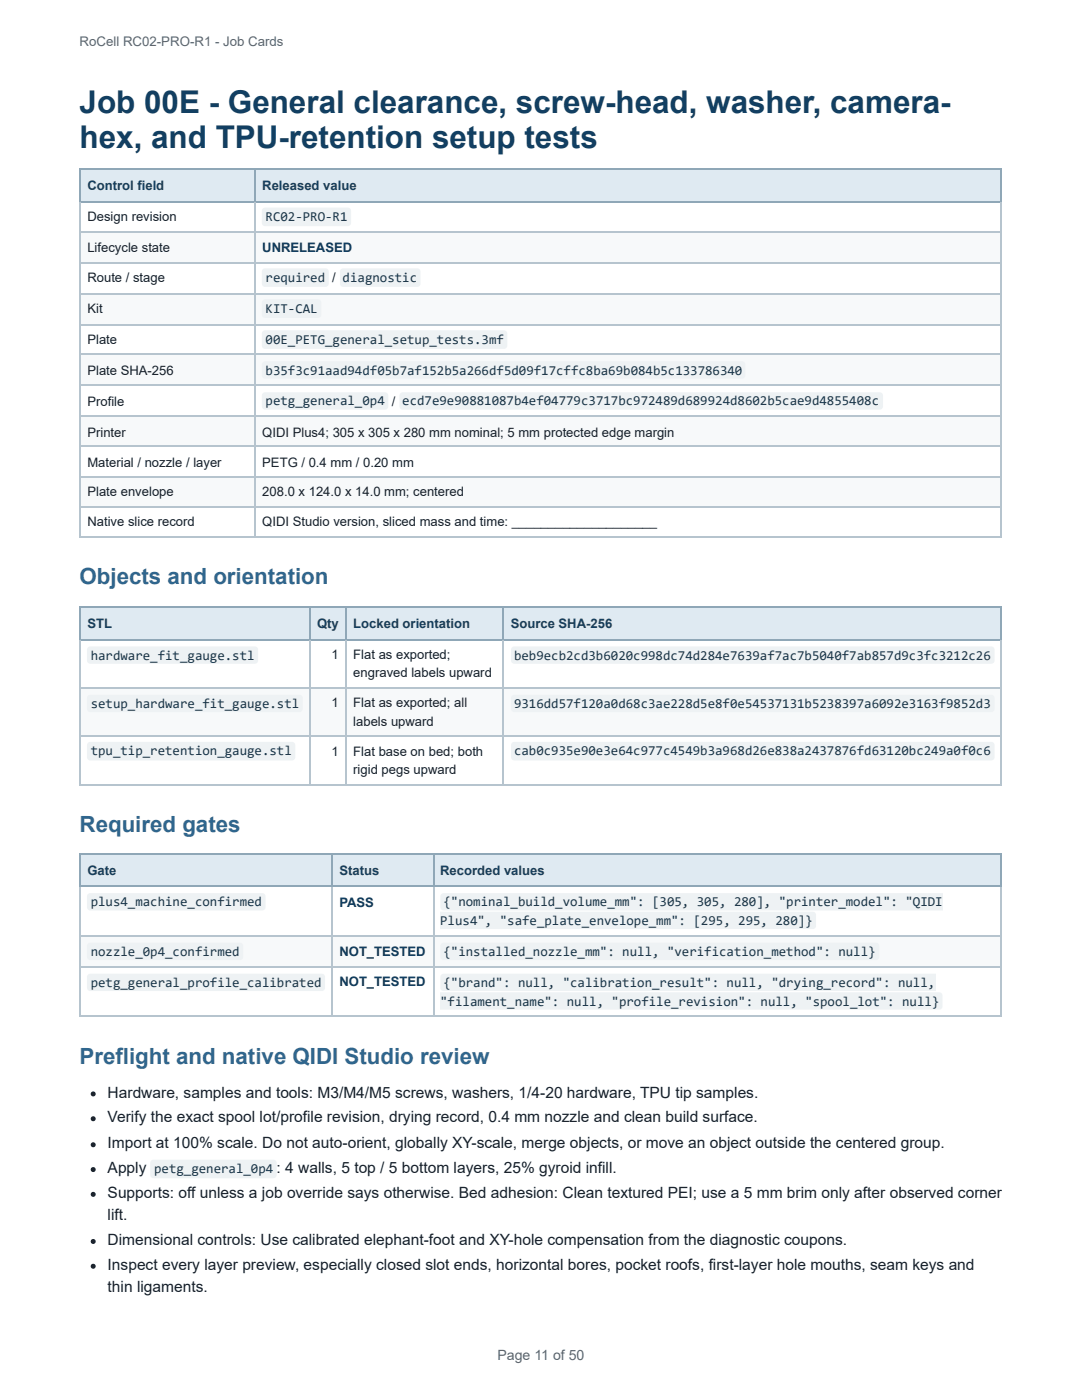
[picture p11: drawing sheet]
<svg xmlns="http://www.w3.org/2000/svg" width="216mm" height="279mm" viewBox="0 0 216 279" stroke-linecap="round" stroke-linejoin="round" font-family="sans-serif">
<defs><g id="words">
<g font-size="6.3" fill="#123f62">
<text x="15.9" y="22.6">Job 00E - General clearance, screw-head, washer, camera-</text>
<text x="15.9" y="29.6">hex, and TPU-retention setup tests</text>
</g>
<g font-size="4.5" fill="#2f668e">
<text x="15.9" y="116.6">Objects and orientation</text>
<text x="15.9" y="166.1">Required gates</text>
<text x="15.9" y="212.4">Preflight and native QIDI Studio review</text>
</g>
<g font-size="3.1" fill="#17202a">
<text x="21.5" y="219.1">Hardware, samples and tools: M3/M4/M5 screws, washers, 1/4-20 hardware, TPU tip samples.</text>
<text x="21.5" y="224">Verify the exact spool lot/profile revision, drying record, 0.4 mm nozzle and clean build surface.</text>
<text x="21.5" y="229.2">Import at 100% scale. Do not auto-orient, globally XY-scale, merge objects, or move an object outside the centered group.</text>
<text x="21.5" y="234.2">Apply</text>
<text x="21.5" y="239.1">Supports: off unless a job override says otherwise. Bed adhesion: Clean textured PEI; use a 5 mm brim only after observed corner</text>
<text x="55.2" y="234.2">:</text>
<text x="56.9" y="234.2">4 walls, 5 top / 5 bottom layers, 25% gyroid infill.</text>
<text x="21.5" y="243.6">lift.</text>
<text x="21.5" y="248.5">Dimensional controls: Use calibrated elephant-foot and XY-hole compensation from the diagnostic coupons.</text>
<text x="21.5" y="253.5">Inspect every layer preview, especially closed slot ends, horizontal bores, pocket roofs, first-layer hole mouths, seam keys and</text>
<text x="21.5" y="257.9">thin ligaments.</text>
</g>
<text font-size="2.8" fill="#5b6470" x="99.3" y="271.5">Page 11 of 50</text>
<g font-size="2.7" fill="#1d3646">
<text x="53" y="44.1">RC02-PRO-R1</text>
<text x="53" y="56.2">required</text>
<text x="68.4" y="56.2">diagnostic</text>
<text x="53" y="62.4">KIT-CAL</text>
<text x="53" y="68.6">00E_PETG_general_setup_tests.3mf</text>
<text x="53" y="74.7">b35f3c91aad94df05b7af152b5a266df5d09f17cffc8ba69b084b5c133786340</text>
<text x="53" y="80.9">petg_general_0p4</text>
<text x="80.3" y="80.9">ecd7e9e90881087b4ef04779c3717bc972489d689924d8602b5cae9d4855408c</text>
<text x="18.1" y="131.6">hardware_fit_gauge.stl</text>
<text x="102.6" y="131.6">beb9ecb2cd3b6020c998dc74d284e7639af7ac7b5040f7ab857d9c3fc3212c26</text>
<text x="18.1" y="141.3">setup_hardware_fit_gauge.stl</text>
<text x="102.6" y="141.3">9316dd57f120a0d68c3ae228d5e8f0e54537131b5238397a6092e3163f9852d3</text>
<text x="18.1" y="150.7">tpu_tip_retention_gauge.stl</text>
<text x="102.6" y="150.7">cab0c935e90e3e64c977c4549b3a968d26e838a2437876fd63120bc249a0f0c6</text>
<text x="18.1" y="180.9">plus4_machine_confirmed</text>
<text x="87.8" y="184.6">Plus4&quot;, &quot;safe_plate_envelope_mm&quot;: [295, 295, 280]}</text>
<text x="88.5" y="180.9">{&quot;nominal_build_volume_mm&quot;: [305, 305, 280], &quot;printer_model&quot;: &quot;QIDI</text>
<text x="18.1" y="190.8">nozzle_0p4_confirmed</text>
<text x="88.5" y="190.8">{&quot;installed_nozzle_mm&quot;: null, &quot;verification_method&quot;: null}</text>
<text x="18.1" y="197">petg_general_profile_calibrated</text>
<text x="88.5" y="197">{&quot;brand&quot;: null, &quot;calibration_result&quot;: null, &quot;drying_record&quot;: null,</text>
<text x="87.8" y="200.7">&quot;filament_name&quot;: null, &quot;profile_revision&quot;: null, &quot;spool_lot&quot;: null}</text>
<text x="30.8" y="234.1">petg_general_0p4</text>
</g>
<text font-size="2.6" fill="#5b6470" x="15.9" y="9.3">RoCell RC02-PRO-R1 - Job Cards</text>
<g font-size="2.6" fill="#173c56">
<text x="17.4" y="38">Control field</text>
<text x="52.3" y="38">Released value</text>
<text x="17.4" y="125.3">STL</text>
<text x="63.3" y="125.3">Qty</text>
<text x="70.5" y="125.3">Locked orientation</text>
<text x="101.9" y="125.3">Source SHA-256</text>
<text x="17.4" y="174.5">Gate</text>
<text x="67.7" y="174.5">Status</text>
<text x="87.8" y="174.5">Recorded values</text>
</g>
<g font-size="2.6" fill="#17202a">
<text x="17.4" y="44.1">Design revision</text>
<text x="17.4" y="50.3">Lifecycle state</text>
<text x="17.4" y="56.3">Route / stage</text>
<text x="66.3" y="56.3">/</text>
<text x="17.4" y="62.5">Kit</text>
<text x="17.4" y="68.6">Plate</text>
<text x="17.4" y="74.8">Plate SHA-256</text>
<text x="17.4" y="81">Profile</text>
<text x="78.2" y="81">/</text>
<text x="17.4" y="87.2">Printer</text>
<text x="52.3" y="87.2">QIDI Plus4; 305 x 305 x 280 mm nominal; 5 mm protected edge margin</text>
<text x="17.4" y="93.1">Material / nozzle / layer</text>
<text x="52.3" y="93.1">PETG / 0.4 mm / 0.20 mm</text>
<text x="17.4" y="99.1">Plate envelope</text>
<text x="52.3" y="99.1">208.0 x 124.0 x 14.0 mm; centered</text>
<text x="17.4" y="105">Native slice record</text>
<text x="52.3" y="105">QIDI Studio version, sliced mass and time: ____________________</text>
<text x="66.2" y="131.5">1</text>
<text x="70.5" y="131.5">Flat as exported;</text>
<text x="70.5" y="135.2">engraved labels upward</text>
<text x="66.2" y="141.1">1</text>
<text x="70.5" y="141.1">Flat as exported; all</text>
<text x="70.5" y="144.8">labels upward</text>
<text x="66.2" y="150.8">1</text>
<text x="70.5" y="150.8">Flat base on bed; both</text>
<text x="70.5" y="154.5">rigid pegs upward</text>
</g>
<g font-size="2.6" fill="#0a3656">
<text x="52.3" y="50.3">UNRELEASED</text>
<text x="67.7" y="181">PASS</text>
<text x="67.7" y="190.9">NOT_TESTED</text>
<text x="67.7" y="196.8">NOT_TESTED</text>
</g>
</g></defs>
<g fill="#dfeaf2">
<path d="M16.1 33.8h34.9v6.4h-34.9z"/>
<path d="M51 33.8h148.8v6.4h-148.8z"/>
</g>
<g fill="#f7f9fa">
<path d="M16.1 46.4h34.9v5.9h-34.9z"/>
<path d="M51 46.4h148.8v5.9h-148.8z"/>
<path d="M16.1 58.5h34.9v6.2h-34.9z"/>
<path d="M51 58.5h148.8v6.2h-148.8z"/>
<path d="M16.1 70.9h34.9v6.2h-34.9z"/>
<path d="M51 70.9h148.8v6.2h-148.8z"/>
<path d="M16.1 83.2h34.9v6h-34.9z"/>
<path d="M51 83.2h148.8v6h-148.8z"/>
<path d="M16.1 95.1h34.9v6.2h-34.9z"/>
<path d="M51 95.1h148.8v6.2h-148.8z"/>
</g>
<path d="M15.9 33.6h183.9M16 33.5v6.9M50.9 33.5v6.9M15.9 40.3h183.9" fill="none" stroke="#8fa7b7" stroke-width=".25"/>
<path d="M199.8 33.5v6.9" fill="none" stroke="#8fa7b7" stroke-width=".2"/>
<g fill="none" stroke="#b6c4ce" stroke-width=".25">
<path d="M15.9 46.3h183.9M15.9 52.4h183.9M15.9 58.6h183.9M16 40.4v66.8M50.9 40.4v66.8M15.9 64.8h183.9M15.9 70.7h183.9M15.9 76.9h183.9M15.9 83.1h183.9M15.9 89.1h183.9M15.9 95.2h183.9M15.9 101.2h183.9"/>
<path d="M15.9 107.1h183.9"/>
</g>
<path d="M199.8 40.4v66.8" fill="none" stroke="#b6c4ce" stroke-width=".2"/>
<g fill="#dfeaf2">
<path d="M16.1 121.1h45.8v6.7h-45.8z"/>
<path d="M61.9 121.1h7.2v6.7h-7.2z"/>
<path d="M69.1 121.1h31.4v6.7h-31.4z"/>
<path d="M100.5 121.1h99.3v6.7h-99.3z"/>
</g>
<g fill="#f7f9fa">
<path d="M16.1 137.2h45.8v9.6h-45.8z"/>
<path d="M61.9 137.2h7.2v9.6h-7.2z"/>
<path d="M69.1 137.2h31.4v9.6h-31.4z"/>
<path d="M100.5 137.2h99.3v9.6h-99.3z"/>
</g>
<path d="M15.9 121.2h183.9M15.9 127.6h183.9M16 121.1v6.7M61.8 121.1v6.7M68.9 121.1v6.7M100.4 121.1v6.7" fill="none" stroke="#8fa7b7" stroke-width=".25"/>
<path d="M199.8 121.1v6.7" fill="none" stroke="#8fa7b7" stroke-width=".2"/>
<path d="M15.9 137.3h183.9M16 127.8v28.9M61.8 127.8v28.9M68.9 127.8v28.9M100.4 127.8v28.9M15.9 146.9h183.9M15.9 156.6h183.9" fill="none" stroke="#b6c4ce" stroke-width=".25"/>
<path d="M199.8 127.8v28.9" fill="none" stroke="#b6c4ce" stroke-width=".2"/>
<g fill="#dfeaf2">
<path d="M16.1 170.6h50.2v6.4h-50.2z"/>
<path d="M66.3 170.6h20.1v6.4h-20.1z"/>
<path d="M86.4 170.6h113.4v6.4h-113.4z"/>
</g>
<g fill="#f7f9fa">
<path d="M16.1 186.9h50.2v6.2h-50.2z"/>
<path d="M66.3 186.9h20.1v6.2h-20.1z"/>
<path d="M86.4 186.9h113.4v6.2h-113.4z"/>
</g>
<path d="M15.9 170.4h183.9M15.9 176.9h183.9M16 170.3v6.7M66.2 170.3v6.7M86.5 170.3v6.7" fill="none" stroke="#8fa7b7" stroke-width=".25"/>
<path d="M199.8 170.3v6.7" fill="none" stroke="#8fa7b7" stroke-width=".2"/>
<path d="M16 177v26M66.2 177v26M86.5 177v26M15.9 186.8h183.9M15.9 193h183.9M15.9 202.9h183.9" fill="none" stroke="#b6c4ce" stroke-width=".25"/>
<path d="M199.8 177v26" fill="none" stroke="#b6c4ce" stroke-width=".2"/>
<g fill="#eef2f4">
<path d="M52.4 41.6l.5-.2h16.5a.66 .66 0 0 1 .7 .7v2.4a.66 .66 0 0 1-.7 .6h-16.5a.66 .66 0 0 1-.7-.6v-2.4z"/>
<path d="M52.4 53.7l.5-.2h12a.66 .66 0 0 1 .7 .7v2.4a.66 .66 0 0 1-.7 .7h-12a.66 .66 0 0 1-.7-.7v-2.4z"/>
<path d="M68 53.7l.5-.2h14.8a.66 .66 0 0 1 .6 .7v2.4a.66 .66 0 0 1-.6 .7h-14.8a.66 .66 0 0 1-.7-.7v-2.4z"/>
<path d="M52.4 59.9l.5-.2h10.6a.66 .66 0 0 1 .6 .7v2.4a.66 .66 0 0 1-.6 .6h-10.6a.66 .66 0 0 1-.7-.6v-2.4z"/>
<path d="M52.4 66.1l.5-.2h47.7a.66 .66 0 0 1 .6 .7v2.4a.66 .66 0 0 1-.6 .6h-47.7a.66 .66 0 0 1-.7-.6v-2.4z"/>
<path d="M52.4 72.3l.5-.2h95.2a.66 .66 0 0 1 .6 .7v2.1a.66 .66 0 0 1-.6 .7h-95.2a.66 .66 0 0 1-.7-.7v-2.1z"/>
<path d="M52.4 78.5l.5-.2h23.9a.66 .66 0 0 1 .7 .6v2.2a.66 .66 0 0 1-.7 .7h-23.9a.66 .66 0 0 1-.7-.7v-2.2z"/>
<path d="M79.9 78.5l.5-.2h95.1a.66 .66 0 0 1 .7 .6v2.2a.66 .66 0 0 1-.7 .7h-95.1a.66 .66 0 0 1-.7-.7v-2.2z"/>
<path d="M17.6 129.2l.4-.2h32.8a.66 .66 0 0 1 .7 .7v2.1a.66 .66 0 0 1-.7 .7h-32.8a.66 .66 0 0 1-.6-.7v-2.1z"/>
<path d="M102.2 129.2l.4-.2h95.2a.66 .66 0 0 1 .7 .7v2.1a.66 .66 0 0 1-.7 .7h-95.2a.66 .66 0 0 1-.6-.7v-2.1z"/>
<path d="M17.6 138.8l.4-.1h41.7a.66 .66 0 0 1 .7 .6v2.2a.66 .66 0 0 1-.7 .6h-41.7a.66 .66 0 0 1-.6-.6v-2.2z"/>
<path d="M102.2 138.8l.4-.1h95.2a.66 .66 0 0 1 .7 .6v2.2a.66 .66 0 0 1-.7 .6h-95.2a.66 .66 0 0 1-.6-.6v-2.2z"/>
<path d="M17.6 148.3l.4-.2h40.3a.66 .66 0 0 1 .6 .6v2.4a.66 .66 0 0 1-.6 .7h-40.3a.66 .66 0 0 1-.6-.7v-2.4z"/>
<path d="M102.2 148.3l.4-.2h95.2a.66 .66 0 0 1 .7 .6v2.4a.66 .66 0 0 1-.7 .7h-95.2a.66 .66 0 0 1-.6-.7v-2.4z"/>
<path d="M17.6 178.4l.4-.2h34.3a.66 .66 0 0 1 .7 .7v2.1a.66 .66 0 0 1-.7 .7h-34.3a.66 .66 0 0 1-.6-.7v-2.1z"/>
<path d="M88.1 178.4l.4-.2h99.6v3.5h-99.6a.66 .66 0 0 1-.6-.7v-2.1z"/>
<path d="M87.8 182h74.4a.66 .66 0 0 1 .6 .6v2.2a.66 .66 0 0 1-.6 .6h-74.4z"/>
<path d="M17.6 188.3l.4-.2h29.9a.66 .66 0 0 1 .6 .7v2.1a.66 .66 0 0 1-.6 .7h-29.9a.66 .66 0 0 1-.6-.7v-2.1z"/>
<path d="M88.1 188.3l.4-.2h86.3a.66 .66 0 0 1 .7 .7v2.1a.66 .66 0 0 1-.7 .7h-86.3a.66 .66 0 0 1-.6-.7v-2.1z"/>
<path d="M17.6 194.5l.4-.2h46.2a.66 .66 0 0 1 .7 .7v2.1a.66 .66 0 0 1-.7 .7h-46.2a.66 .66 0 0 1-.6-.7v-2.1z"/>
<path d="M88.1 194.5l.4-.2h98.1v3.5h-98.1a.66 .66 0 0 1-.6-.7v-2.1z"/>
<path d="M87.8 198h99.6a.66 .66 0 0 1 .7 .7v2.1a.66 .66 0 0 1-.7 .7h-99.6z"/>
</g>
<g fill="#17202a">
<circle cx="18.6" cy="218.3" r=".49"/>
<circle cx="18.6" cy="223.3" r=".49"/>
<circle cx="18.6" cy="228.5" r=".49"/>
<circle cx="18.6" cy="233.4" r=".49"/>
</g>
<path d="M30.2 231.6l.4-.2h24a.66 .66 0 0 1 .6 .7v2.4a.66 .66 0 0 1-.6 .6h-24a.66 .66 0 0 1-.6-.6v-2.4z" fill="#eef2f4"/>
<g fill="#17202a">
<circle cx="18.6" cy="238.4" r=".49"/>
<circle cx="18.6" cy="247.8" r=".49"/>
<circle cx="18.6" cy="252.7" r=".49"/>
</g>
<use href="#words"/>
</svg>
